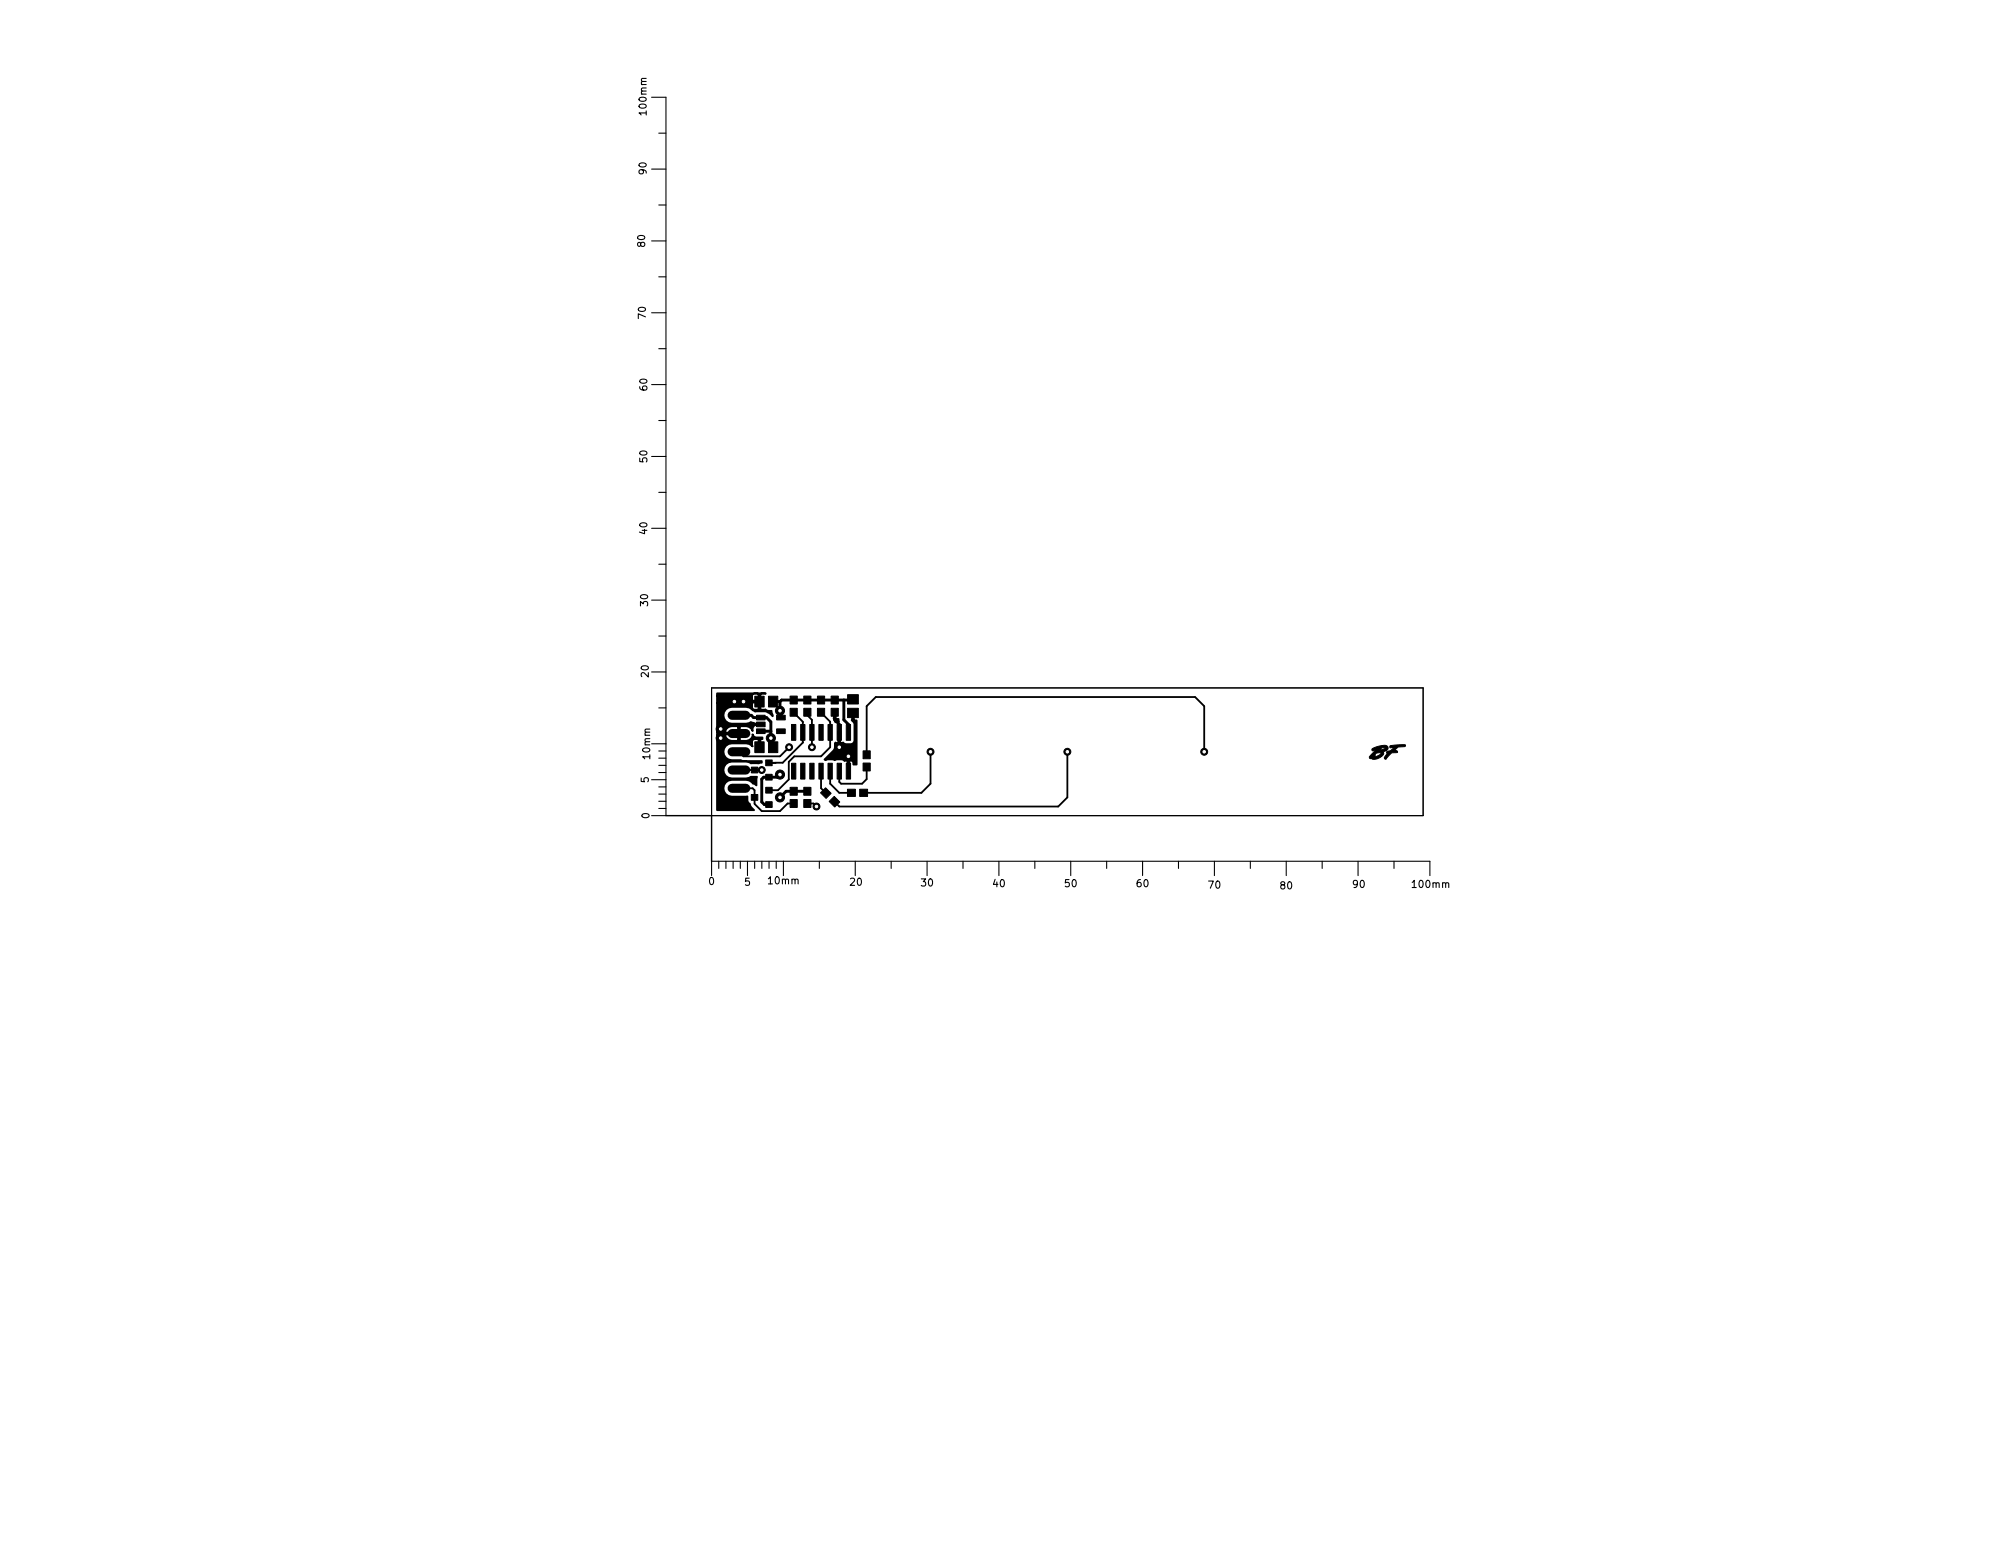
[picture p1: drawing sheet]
<svg xmlns="http://www.w3.org/2000/svg" width="279mm" height="216mm" viewBox="0 0 279 216" stroke-linecap="round" stroke-linejoin="round" font-family="sans-serif">
<defs><g id="words">
<g font-size="1.4">
<text x="90" y="15.8" transform="rotate(-90 90 15.8)">100mm</text>
<text x="90" y="24.2" transform="rotate(-90 90 24.2)">90</text>
<text x="89.8" y="34.3" transform="rotate(-90 89.8 34.3)">80</text>
<text x="89.9" y="44.3" transform="rotate(-90 89.9 44.3)">70</text>
<text x="90.1" y="54.3" transform="rotate(-90 90.1 54.3)">60</text>
<text x="90.1" y="64.3" transform="rotate(-90 90.1 64.3)">50</text>
<text x="90.1" y="74.3" transform="rotate(-90 90.1 74.3)">40</text>
<text x="90.2" y="84.3" transform="rotate(-90 90.2 84.3)">30</text>
<text x="90.3" y="94.2" transform="rotate(-90 90.3 94.2)">20</text>
<text x="90.5" y="105.6" transform="rotate(-90 90.5 105.6)">10mm</text>
<text x="90.3" y="108.9" transform="rotate(-90 90.3 108.9)">5</text>
<text x="90.4" y="113.9" transform="rotate(-90 90.4 113.9)">0</text>
<text x="98.7" y="123.2">0</text>
<text x="103.7" y="123.3">5</text>
<text x="107" y="123.1">10mm</text>
<text x="118.4" y="123.3">20</text>
<text x="128.3" y="123.4">30</text>
<text x="138.3" y="123.5">40</text>
<text x="148.3" y="123.5">50</text>
<text x="158.3" y="123.5">60</text>
<text x="168.3" y="123.7">70</text>
<text x="178.3" y="123.8">80</text>
<text x="188.4" y="123.6">90</text>
<text x="196.8" y="123.6">100mm</text>
</g>
</g></defs>
<g fill="none" stroke="#000" stroke-width=".15">
<path d="M90.7 13.5h2v100h-2M91.7 18.5h1M90.7 23.5h2M90.7 33.5h2M91.7 28.5h1M91.7 38.5h1M90.7 43.5h2M90.7 53.5h2M91.7 48.5h1M91.7 58.5h1M90.7 63.5h2M90.7 73.5h2"/>
<path d="M91.7 68.5h1M91.7 78.5h1M90.7 83.5h2M90.7 93.5h2M91.7 88.5h1M91.7 98.5h1M99.1 95.8h99v17.7h-99zM90.7 108.5h2M90.7 103.5h2M91.7 104.5h1M91.7 105.5h1M91.7 106.5h1"/>
<path d="M91.7 107.5h1M91.7 109.5h1M91.7 110.5h1M91.7 111.5h1M91.7 112.5h1M100.1 119.9v1M101.1 119.9v1M102.1 119.9v1M103.1 119.9v1M104.1 119.9v2M105.1 119.9v1M106.1 119.9v1"/>
<path d="M107.1 119.9v1M108.1 119.9v1M109.1 119.9v2M114.1 119.9v1M119.1 119.9v2M124.1 119.9v1M129.1 119.9v2M134.1 119.9v1M139.1 119.9v2M144.1 119.9v1M149.1 119.9v2M154.1 119.9v1"/>
<path d="M159.1 119.9v2M164.1 119.9v1M169.1 119.9v2M174.1 119.9v1M179.1 119.9v2M184.1 119.9v1M189.1 119.9v2M194.1 119.9v1M99.1 121.9v-2h100v2"/>
</g>
<g fill="#000" stroke="#000" stroke-width=".14">
<path d="M105.1 96.9h1.3v1.5h-1.3zM105.3 99.6h1.2v.6h-1.2zM107 96.9h1.3v1.5h-1.3zM108.1 99.6h1.2v.6h-1.2zM110 98.6h1v1.1h-1zM110 96.9h1v1.1h-1zM111.9 96.9h1v1.1h-1zM111.9 98.6h1v1.1h-1zM113.8 98.6h1v1.1h-1zM113.8 96.9h1v1.1h-1zM115.7 96.9h1v1.1h-1zM115.7 98.6h1v1.1h-1z"/>
<path d="M118 96.7h1.5v1.3h-1.5zM118 98.6h1.5v1.3h-1.5zM105.1 103.3h1.3v1.5h-1.3zM105.3 100.5h1.2v.7h-1.2zM105.3 101.5h1.2v.6h-1.2zM104.6 110.6h.9v.8h-.9zM104.6 106.8h.9v.8h-.9zM107 103.3h1.3v1.5h-1.3zM106.6 111.6h.9v.8h-.9zM106.6 109.6h.9v.8h-.9zM106.6 107.8h.9v.8h-.9zM106.6 105.8h.9v.8h-.9z"/>
<path d="M108.1 101.5h1.2v.6h-1.2zM110.2 100.8h.6v2.2h-.6zM110.2 106.2h.6v2.2h-.6zM110 111.3h1v1.1h-1zM110 109.6h1v1.1h-1zM111.5 100.8h.6v2.2h-.6zM111.5 106.2h.6v2.2h-.6zM111.9 111.3h1v1.1h-1zM111.9 109.6h1v1.1h-1zM112.7 100.8h.6v2.2h-.6zM112.7 106.2h.6v2.2h-.6zM114.2 110.4l.7-.7 .8 .7-.7 .7z"/>
<path d="M114 100.8h.6v2.2h-.6zM114 106.2h.6v2.2h-.6zM115.4 111.6l.7-.7 .8 .7-.7 .7zM115.3 100.8h.6v2.2h-.6zM115.3 106.2h.6v2.2h-.6zM116.5 100.8h.6v2.2h-.6zM116.5 106.2h.6v2.2h-.6zM118 109.9h1.1v1h-1.1zM117.8 100.8h.6v2.2h-.6zM117.8 106.2h.6v2.2h-.6zM119.7 109.9h1.1v1h-1.1zM120.2 106.2h.9v1.1h-.9z"/>
<path d="M120.2 104.5h.9v1.1h-.9zM191 104.2l.4-.2a2.63 2.63 0 0 1 1.7-.1l.1 .3-.2 .3-.1-.4a.77 .77 0 0 0-.9 .3l1-.3v.4l-.4 .1v.4l-.3 .3v-.5h-.3l-.4 .1-.2 .1v.2l-.3 .1a1.28 1.28 0 0 0 1.2-.4v.4a1.19 1.19 0 0 1-1.7 .1l1.1-1.1-.6 .2-.1-.1zM193.5 103.8l1-.1a1.3 1.3 0 0 1 1.2 .1l-.1 .1-.4 .1a1.1 1.1 0 0 0-1.1 .5 .28 .28 0 0 1 .3 0 .28 .28 0 0 1 .1 .2l-.1 .1a1.02 1.02 0 0 0-1.2 .6h-.1a.22 .22 0 0 1-.2 .3 .22 .22 0 0 1-.2-.2 .22 .22 0 0 1 .2-.3l.3-.3a.21 .21 0 0 1-.1-.3 .21 .21 0 0 1 .3-.1h.2l.5-.5h-.2a.23 .23 0 0 1-.3 .1 .23 .23 0 0 1-.1-.2z"/>
<circle cx="102.2" cy="97.7" r=".63"/>
<circle cx="103.5" cy="97.7" r=".63"/>
<circle cx="108.6" cy="98.9" r=".63"/>
<circle cx="100.3" cy="102.7" r=".63"/>
<circle cx="100.3" cy="101.5" r=".63"/>
<circle cx="106" cy="107.2" r=".48"/>
<circle cx="107.3" cy="102.7" r=".63"/>
<circle cx="108.6" cy="111" r=".63"/>
<circle cx="108.6" cy="107.8" r=".63"/>
<circle cx="109.9" cy="104" r=".48"/>
<circle cx="113" cy="104" r=".48"/>
<circle cx="113.7" cy="112.3" r=".48"/>
<circle cx="116.8" cy="104" r=".63"/>
<circle cx="118.1" cy="105.3" r=".63"/>
<circle cx="129.5" cy="104.6" r=".48"/>
<circle cx="148.6" cy="104.6" r=".48"/>
<circle cx="167.6" cy="104.6" r=".48"/>
</g>
<path d="M101.9 99.6h1.9M101.9 109.7h1.9M101.9 107.2h1.9M101.9 104.6h1.9M101.9 102.1h1.9" fill="none" stroke="#000" stroke-width="1.3"/>
<g fill="none" stroke="#000" stroke-width=".41">
<path d="M102.9 99.6h1.7l.3 .3h1.8l.6 .6v3.2l.3 .3v-.3M103.5 97.7h1.6M107.6 97.7h1M108.6 97.7v1.2l.1 .2v.8M116.2 99.1v1.1l.6 .6v3.2l1.3 1.3v2M117.5 97.4v2.8l.6 .6v1.1M118.7 97.3l-.1 .1h-9.8l-.2 .3M100.3 101.5l.7 .6M101 102.1l-.7 .6M101 102.1h2.5M105.9 101.8h1.4M108.6 107.8l-.4 .4h-1.9l-.3 .3v3.1l.4 .4h.6"/>
<path d="M112.4 110.1h-3l-.8 .9"/>
</g>
<g fill="none" stroke="#000" stroke-width=".25">
<path d="M110.5 99.1l1.3 1.4v2.9l-2.8 2.8h-2M112.4 99.1v.5l.6 .6v3.8M114.3 99.1l1.3 1.4v3.5l-1.3 1.3h-3.7l-.8 .7v2.5l-1.5 1.5h-1.3M101.6 107.2h1.9M101.6 109.7h3.2l.2 .3v1.9l1 1h2.6l1-1.1h.9M104.1 107.2h1.9M108 106.2h-.1M109.9 104l-1.3 1.3h-5.1l-.6-.7M112.4 111.8h.8l.5 .5M114.3 107.3v2.4l.7 .7M115.6 108v1.1l1.2 1.3h1.7M120.6 106.8v1.7l-.6 .6h-2.9l-.3-.3v-.8"/>
<path d="M129.5 104.6v4.5l-1.2 1.3h-8.1M148.6 104.6v6.4l-1.3 1.3h-30.5l-.6-.7M167.6 104.6v-6.3l-1.2-1.3h-44.5l-1.3 1.3v6.8"/>
</g>
<path d="M99.8 96.5h6.8h-.6l-.1 .1v2.1l.1 .1 .6-.1a.77 .77 0 0 0 .8 .3l.2 .7-.9-.6h-1.6l-.8-.6-.4-.1h-2a1.17 1.17 0 0 0-1.2 1.2 1.17 1.17 0 0 0 1.2 1.1h2l.6-.2 .5 .2 1.1 .1v.1h-.8a.6 .6 0 0 0-.5 .9l-.2-.3-.3-.3-.4-.1h-.9v2h.9a.91 .91 0 0 0 .9-.9 .52 .52 0 0 0 .5 .5h.8v.2l-.2 .1v1.2l-.3-.1v-1.1l-.1-.1h-.5l-.2 .1-.1 .8 .1 .1-.5-.3-.4-.1h-2a1.17 1.17 0 0 0-1.2 1.1 1.17 1.17 0 0 0 1.2 1.2h1.2l.4 .1h2.6v.3l-.5 .1h-1.1l-.6-.3h-2a1.17 1.17 0 0 0-1.2 1.2 1.17 1.17 0 0 0 1.2 1.2h2l.6-.3h.9l-.1 1.2-.5-.2-.5-.5h-.4h-2a1.17 1.17 0 0 0-1.2 1.1 1.17 1.17 0 0 0 1.2 1.2h2.2v.7l.3 .3a1.05 1.05 0 0 0 .6 .9h-5.2v-10.4h1.1l.2 .3 .3 .3 .4 .1h.9v-.9h-1.7l-.1 .2h-1.1v-.6h1.1l.1 .2h1.7v-.9h-.9l-.4 .1-.3 .3-.2 .3h-1.1v-3.9h4.9l.1 .7 .2 .2h.5l.1-.1v-.9h-.8l-.1 .1h-4.9v-1.1h4.9v.6l.1 .1h.8v-.9l-.1-.1h-.5l-.3 .3h-4.9zM116.1 99h.3l-.1 1 .1 .1h.3l.1 .4-.1 .1-.1-.1h-.3l-.1-.1a1.39 1.39 0 0 1-.1-1.1zM118.6 99.1h.3v1.1l.4 .1v6.1h-.5v-.2a.34 .34 0 0 0-.6-.2v.4h-.2v-.4l-.1-.1h-.3h-.1a1.3 1.3 0 0 0-1.3-.1 1.34 1.34 0 0 0-1.3 0l-.1-.1 1.2-1.2a1.15 1.15 0 0 0 .2-1.1h.1h.3l.1-.1v-1.5h.3v1.5l.1 .1h.3a1.1 1.1 0 0 0 1.5-.1l.1-2.5-.2-.3-.2-.3z" fill="#000" stroke="#000" stroke-width=".25"/>
<g fill="#fff" stroke="#fff" stroke-width=".14">
<circle cx="116.8" cy="104" r=".17"/>
<circle cx="102.2" cy="97.7" r=".17"/>
<circle cx="103.5" cy="97.7" r=".17"/>
<circle cx="100.3" cy="101.5" r=".17"/>
<circle cx="100.3" cy="102.7" r=".17"/>
<circle cx="118.1" cy="105.3" r=".17"/>
<circle cx="108.6" cy="98.9" r=".17"/>
<circle cx="108.6" cy="107.8" r=".17"/>
<circle cx="129.5" cy="104.6" r=".17"/>
<circle cx="148.6" cy="104.6" r=".17"/>
<circle cx="167.6" cy="104.6" r=".17"/>
<circle cx="109.9" cy="104" r=".17"/>
<circle cx="113" cy="104" r=".17"/>
<circle cx="107.3" cy="102.7" r=".17"/>
<circle cx="108.6" cy="111" r=".17"/>
<circle cx="113.7" cy="112.3" r=".17"/>
<circle cx="106" cy="107.2" r=".17"/>
</g>
<path d="M92.7 113.5h6.4v6.4" fill="none" stroke="#000" stroke-width=".2"/>
<use href="#words"/>
</svg>
